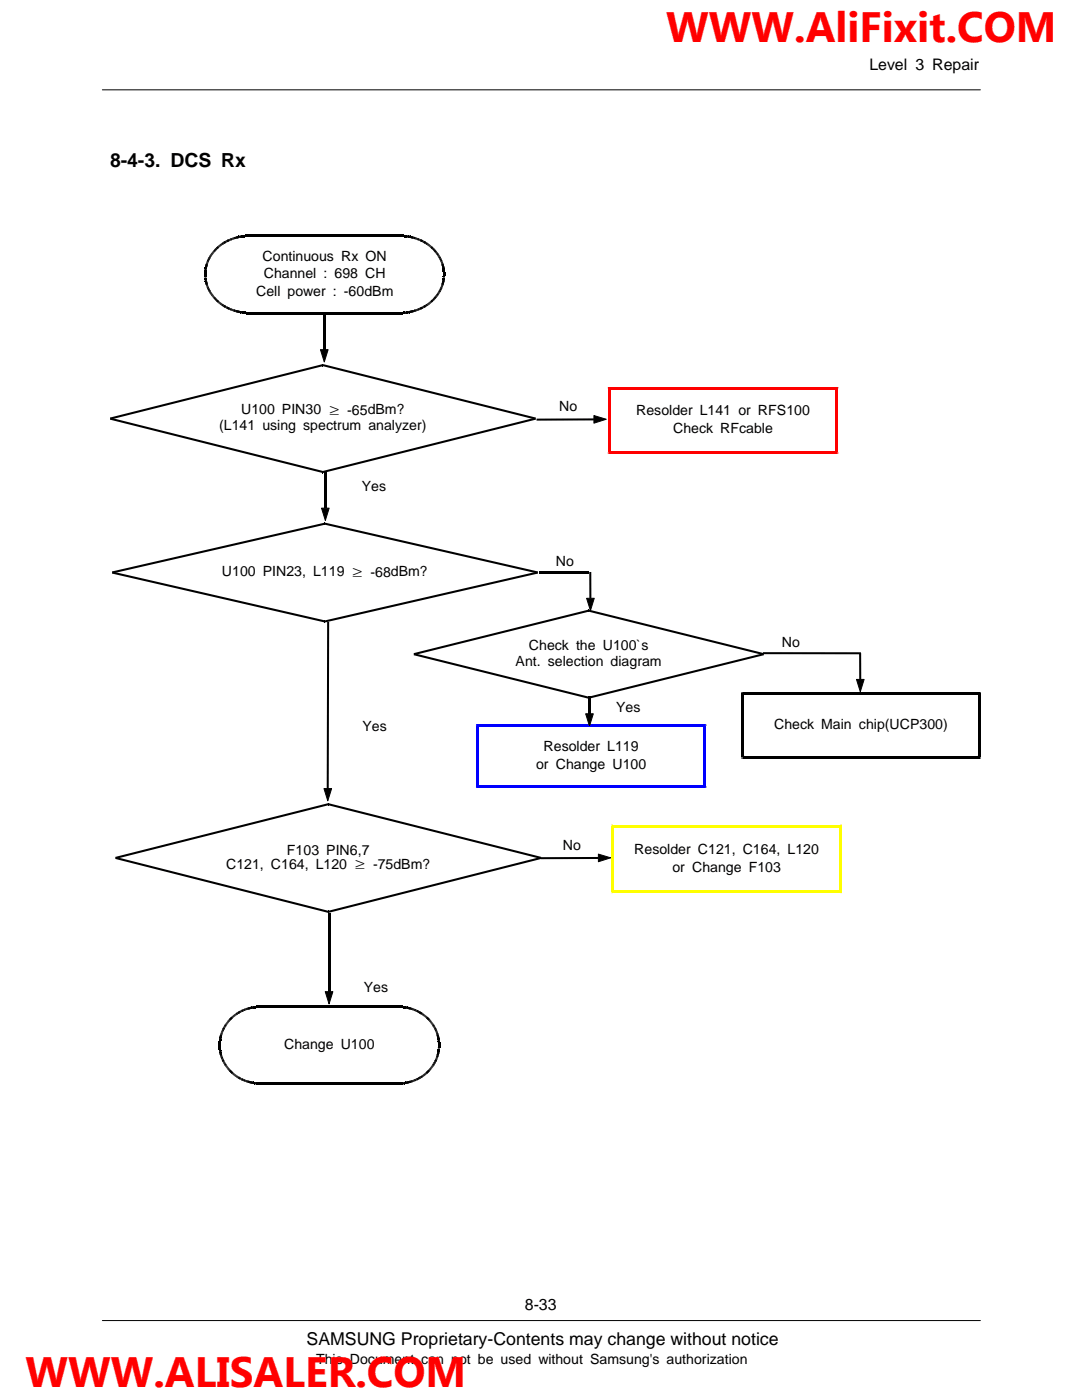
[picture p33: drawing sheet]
<svg xmlns="http://www.w3.org/2000/svg" width="216mm" height="279mm" viewBox="0 0 216 279" stroke-linecap="round" stroke-linejoin="round" font-family="sans-serif">
<defs><g id="words">
<g font-size="8.5" fill="#f00">
<text x="133" y="8.4">WWW.AliFixit.COM</text>
<text x="5.1" y="276.8">WWW.ALISALER.COM</text>
</g>
<text font-size="3.9" x="21.9" y="33.4">8-4-3. DCS Rx</text>
<text font-size="3.5" x="61.2" y="268.4">SAMSUNG Proprietary-Contents may change without notice</text>
<g font-size="3.2">
<text x="173.5" y="14">Level 3 Repair</text>
<text x="104.7" y="261.5">8-33</text>
</g>
<g font-size="2.8">
<text x="52.4" y="52">Continuous Rx ON</text>
<text x="51.1" y="59.1">Cell power : -60dBm</text>
<text x="52.6" y="55.5">Channel : 698 CH</text>
<text x="48.1" y="82.7">U100 PIN30 ≥ -65dBm?</text>
<text x="111.6" y="82">No</text>
<text x="126.9" y="82.9">Resolder L141 or RFS100</text>
<text x="43.7" y="85.9">(L141 using spectrum analyzer)</text>
<text x="134.3" y="86.4">Check RFcable</text>
<text x="72.2" y="97.9">Yes</text>
<text x="110.9" y="112.9">No</text>
<text x="44.3" y="115">U100 PIN23, L119 ≥ -68dBm?</text>
<text x="105.5" y="129.7">Check the U100`s</text>
<text x="156" y="129.1">No</text>
<text x="102.9" y="132.9">Ant. selection diagram</text>
<text x="122.9" y="142">Yes</text>
<text x="72.3" y="145.9">Yes</text>
<text x="108.5" y="149.9">Resolder L119</text>
<text x="154.5" y="145.5">Check Main chip(UCP300)</text>
<text x="107" y="153.4">or Change U100</text>
<text x="45.1" y="173.4">C121, C164, L120 ≥ -75dBm?</text>
<text x="57.3" y="170.6">F103 PIN6,7</text>
<text x="112.3" y="169.7">No</text>
<text x="126.6" y="170.4">Resolder C121, C164, L120</text>
<text x="134.2" y="173.9">or Change F103</text>
<text x="72.6" y="198.1">Yes</text>
<text x="56.7" y="209.4">Change U100</text>
<text x="63.1" y="272.1">This Document can not be used without Samsung's authorization</text>
</g>
</g></defs>
<path d="M20.4 263.5h175.2" fill="none" stroke="#000" stroke-width=".2"/>
<path d="M20.8 265.5h174.8v9h-174.8z" fill="#fff"/>
<path d="M20.4 17.9h175.2" fill="none" stroke="#000" stroke-width=".2"/>
<g fill="#f00">
<path d="M167 77.2h.3v.3h-.6v.3h.3z" fill-rule="evenodd"/>
<path d="M166.7 90v.3h.6v.3h-.3v-.6z" fill-rule="evenodd"/>
<path d="M121.3 90.3h.6v-.3h-.3v.6h-.3z" fill-rule="evenodd"/>
<path d="M121.3 77.2h.3v.6h.3v-.3h-.6z" fill-rule="evenodd"/>
</g>
<g fill="#f00">
<path d="M166.7 77.5h.6v12.8h-.6z"/>
<path d="M121.6 90h45.4v.6h-45.4z"/>
<path d="M121.3 77.5h.6v12.8h-.6z"/>
<path d="M121.6 77.2h45.4v.6h-45.4z"/>
</g>
<path d="M107.1 83.7h11.4" fill="none" stroke="#000" stroke-width=".44"/>
<g fill="#000">
<path d="M40.8 54.4l.4 .1zM40.8 55.1h.4zM40.8 54.1l.4 .1zM40.8 54.3l.4 .1zM40.8 55.2l.4-.1zM40.8 55.4l.4-.1zM40.8 54.3l.4 .2zM40.8 55.4h.4zM40.8 53.8l.4 .1zM40.8 54l.4 .1zM40.8 55.5l.4-.1zM40.8 55.6h.4z"/>
<path d="M40.8 54l.4 .2zM40.8 55.7h.4zM40.8 53.8h.4zM40.8 55.8l.4-.1zM40.8 55.8h.5zM40.9 53.6l.4 .1zM40.9 53.7l.4 .1zM40.9 55.8h.4zM40.9 55.9l.4-.1zM40.9 53.7l.3 .1zM40.9 55.9h.4zM40.9 53.5l.4 .1z"/>
<path d="M40.9 56l.4-.1zM40.9 53.5l.4 .2zM40.9 56h.4zM40.9 53.3l.4 .1zM40.9 53.4l.4 .1zM40.9 56.1h.4zM40.9 53.4l.4 .2zM40.9 56.2h.4zM40.9 53.3h.4zM40.9 56.3l.4-.1zM40.9 56.3h.4zM40.9 53.2l.4 .1z"/>
<path d="M40.9 56.3h.5zM41 53.1l.4 .1zM41 56.4l.4-.1zM41 53.1l.3 .2zM41 56.4h.4zM41 53l.4 .1zM41 56.5l.4-.1zM41 53l.4 .2zM41 56.5h.4zM41 52.9l.4 .1zM41 56.6l.4-.1zM41 52.9l.4 .2z"/>
<path d="M41 56.6h.4zM41 52.8l.4 .1zM41 56.7l.4-.1zM41 52.8l.4 .2zM41 56.7h.4zM41.1 52.6l.4 .1zM41 52.7l.4 .1zM41 56.8l.4-.1zM41 52.7l.4 .2zM41 56.8l.4-.1 .1 .1-.4 .1zM41.1 56.9l.4-.1zM41.1 52.6l.4 .1-.1 .1-.4-.1z"/>
<path d="M41.1 57l.4-.1zM41.1 52.5l.3 .3zM41.1 52.4l.4 .1zM41.1 52.5l.4 .1zM41.1 57l.4-.1v.1l-.4 .1zM41.1 57.1l.5-.1zM41.1 57.1l.4-.1zM41.1 52.5h.4v.1h-.4zM41.2 52.3l.4 .2zM41.2 57.2l.4-.2zM41.2 52.3l.3 .3zM41.2 57.2l.4-.2v.2l-.4 .1z"/>
<path d="M41.2 52.2l.4 .2zM41.2 57.3l.4-.2zM41.2 52.2l.4 .2v.1l-.4-.2zM41.2 57.3l.4-.1zM41.3 57.3h.4zM41.3 52.1l.3 .3zM41.3 52l.4 .2zM41.3 52.1l.4 .2zM41.3 57.3h.4v.1h-.4zM41.3 57.5l.4-.1zM41.3 57.4h.4zM41.3 52.1l.4 .1v.1l-.4-.1z"/>
<path d="M41.3 51.9l.4 .2zM41.3 57.6l.4-.2zM41.3 51.9l.4 .3zM41.3 57.6l.4-.1zM41.4 51.9l.3 .1zM41.4 57.7l.3-.2zM41.4 51.9l.3 .2zM41.4 57.7l.3-.2 .1 .1-.4 .2zM41.4 51.8l.4 .1zM41.4 57.8l.4-.2zM41.4 51.8l.4 .1-.1 .1-.3-.1zM41.4 57.8l.4-.1z"/>
<path d="M41.5 51.7l.3 .1zM41.5 57.8l.3-.1zM41.5 51.7l.3 .2zM41.5 57.8h.4zM41.5 51.6l.4 .2zM41.5 57.9l.4-.2zM41.5 51.6l.3 .2zM41.5 58l.4-.3v.1l-.3 .3zM41.6 51.5l.3 .2zM41.6 58l.3-.2zM41.6 51.5l.3 .2v.1l-.4-.2zM41.6 58h.4z"/>
<path d="M41.6 51.4l.4 .2zM41.6 58.1l.4-.1zM41.6 51.4l.3 .2zM41.7 51.3l.3 .2zM41.7 58.3l.3-.3 .1 .1-.4 .2zM41.7 58.2l.3-.2zM41.7 51.3l.3 .3zM41.7 58.3l.4-.2zM41.7 51.2l.4 .2-.1 .1-.3-.2zM41.7 51.2l.4 .2zM41.7 58.3l.4-.2v.2l-.3 .1zM41.8 51.1l.3 .2z"/>
<path d="M41.8 58.4l.3-.2 .1 .1-.4 .2zM41.8 58.4l.3-.1zM41.8 51.1l.3 .2v.1l-.4-.2zM41.8 58.5l.4-.2zM41.8 51l.4 .2-.1 .1-.3-.2zM41.8 51l.4 .2zM41.8 58.5l.4-.1zM41.9 50.9l.3 .2zM41.9 58.6l.3-.2 .1 .1-.3 .2zM41.9 58.6l.3-.2zM41.9 50.9l.3 .3zM41.9 58.7l.4-.2z"/>
<path d="M42 50.8l.3 .3h-.1l-.3-.2zM41.9 50.8l.4 .3zM41.9 58.7l.4-.2 .1 .1-.4 .2zM42 50.7l.4 .2zM42 58.8l.3-.2 .1 .1-.3 .2zM42 58.8l.4-.2zM42 50.7l.4 .2-.1 .2-.4-.3zM42.1 50.6l.3 .3zM42.4 58.6l.1 .1-.3 .3-.1-.1zM42.1 58.9l.3-.2zM42.1 50.6l.3 .3h-.1l-.3-.2zM42.1 58.9l.4-.2z"/>
<path d="M42.1 50.6l.1-.1 .3 .3-.1 .1zM42.1 50.6l.4 .2zM42.1 58.9l.4-.2 .1 .1-.4 .3zM42.2 50.5l.4 .2zM42.2 59.1l.3-.3 .1 .1-.3 .3zM42.2 59.1l.4-.3zM42.2 50.5l.4 .2-.1 .1-.4-.2zM42.3 50.4l.3 .2zM42.3 59.2l.3-.3zM42.3 50.4l.3 .2-.1 .1-.3-.3zM42.3 59.2l.3-.3 .1 .1-.3 .3zM42.4 50.2l.3 .3z"/>
<path d="M42.4 59.3l.3-.3zM42.4 50.2l.3 .3-.1 .1-.3-.2zM42.4 59.3l.3-.3 .1 .1-.4 .3zM42.4 50.2l.4 .2zM42.7 59.1l.1 .1-.3 .3v-.1zM42.4 59.4l.4-.3zM42.4 50.2l.4 .2-.1 .1-.3-.3zM42.5 59.4l.3-.2zM42.5 50.1l.3 .2-.1 .1zM42.5 50.1l.3 .2zM42.5 59.4l.3-.2 .1 .1-.3 .2zM42.6 50l.3 .2z"/>
<path d="M42.9 59.3l.1 .1-.3 .2-.1-.1zM42.6 59.5l.3-.2zM42.6 50l.3 .2-.1 .1-.3-.2zM42.7 49.9l.3 .3zM43 59.4l-.3 .2zM42.6 50l.1-.1 .3 .3h-.1zM43 59.4h.1l-.3 .3-.1-.1zM42.7 59.7l.4-.2zM42.7 49.9l.1-.1 .3 .3-.1 .1zM42.7 49.8l.4 .3zM42.7 59.7l.4-.2 .1 .1-.4 .2zM42.8 49.7l.4 .3z"/>
<path d="M43.1 59.5l.1 .1-.3 .3-.1-.1zM42.8 59.8l.4-.2zM42.8 49.7l.4 .3-.1 .1-.4-.3zM42.9 49.6l.3 .3zM43.2 59.6l-.3 .3zM42.8 49.7l.1-.1 .3 .3-.1 .1zM43.2 59.6l.1 .1-.3 .3-.1-.1zM43 49.5l.3 .3zM43.3 59.7v.1l-.2 .3-.1-.1zM43.3 59.7l-.3 .3zM42.9 49.6l.1-.1 .3 .3-.1 .1zM43.3 59.8l-.2 .3z"/>
<path d="M43 49.5l.1-.1 .2 .4zM43.1 49.4l.2 .4zM43.4 59.8l.1 .1-.3 .2-.1-.1zM43.2 49.4l.3 .3zM43.5 59.9l-.3 .2zM43.1 49.5l.1-.1 .3 .3h-.1zM43.5 59.9l-.2 .3-.1-.1zM43.3 49.3l.2 .3zM43.5 59.9l-.2 .3zM43.2 49.4l.1-.1 .2 .3v.1zM43.5 59.9l.1 .1-.3 .3v-.1zM43.3 49.2l.3 .3z"/>
<path d="M43.3 49.3v-.1l.3 .3-.1 .1zM43.5 49.1l.2 .3zM43.3 49.2l.1-.1 .3 .3-.1 .1zM43.5 49.1v-.1l.3 .4h-.1zM43.5 49l.3 .4zM43.6 49l.3 .3zM43.5 49h.1l.3 .3-.1 .1zM43.7 48.9l.3 .3zM43.6 49l.1-.1 .3 .3-.1 .1zM43.8 48.8l.2 .3zM43.7 48.9l.1-.1 .2 .3v.1zM43.8 48.8l.1-.1 .3 .4h-.2z"/>
<path d="M43.9 48.7l.3 .4zM44 48.7l.2 .3zM43.9 48.8l.1-.1 .3 .3h-.1zM44.1 48.6l.2 .3zM44 48.6h.1l.2 .3-.1 .1zM44.2 48.5l.2 .4zM44.1 48.6l.1-.1 .2 .4h-.1zM44.3 48.5l.2 .3zM44.2 48.5h.1l.2 .3-.1 .1zM44.4 48.4l.2 .3zM44.3 48.5l.1-.1 .2 .3-.1 .1zM44.5 48.3l.2 .4z"/>
<path d="M44.4 48.4l.1-.1 .2 .4h-.1zM44.6 48.3l.2 .3zM44.5 48.3h.1l.2 .3-.1 .1zM44.7 48.2l.2 .4zM44.6 48.3l.1-.1 .2 .4h-.1zM44.8 48.1l.2 .4zM44.7 48.2l.1-.1 .2 .4-.1 .1zM44.9 48.1l.2 .3zM44.8 48.1h.1l.2 .3-.1 .1zM45 48.1l.1-.1 .1 .4h-.1zM45 48l.3 .4zM45.1 48l.3 .3z"/>
<path d="M45 48h.1l.3 .3-.1 .1zM45.3 47.9l.1 .4zM45.2 48l.2 .3zM45.3 47.9l.2 .3zM45.4 47.8l.2 .4zM45.3 47.9l.3 .3zM45.5 47.8l.2 .4zM45.4 47.8l.3 .4zM45.6 47.8l.1 .3zM45.5 47.8l.3 .3zM45.6 47.7l.2 .4zM45.7 47.7l.1 .4z"/>
<path d="M45.8 47.7l.1 .3zM45.7 47.7l.2 .3zM45.9 47.6l.1 .4zM45.8 47.7l.1-.1 .1 .4h-.1zM45.9 47.6l.2 .4zM46 47.6l.1 .4zM46 47.6l.2 .3zM46.1 47.5l.1 .4zM46 47.6l.3 .3zM46.2 47.5l.1 .4zM46.3 47.5l.1 .4zM46.2 47.5h.1l.2 .3-.1 .1z"/>
<path d="M46.4 47.5l.1 .3zM46.5 47.4l.1 .4zM46.4 47.5l.3 .3zM46.5 47.4l.2 .4zM46.6 47.4l.1 .4zM46.7 47.3l.1 .4zM46.6 47.4l.1-.1 .1 .4-.1 .1zM46.8 47.3l.1 .4zM46.7 47.3l.2 .4zM46.9 47.3l.1 .4zM46.8 47.3l.2 .4zM46.9 47.3h.1l.1 .4h-.1z"/>
<path d="M46.9 47.3l.2 .4zM47 47.2l.2 .4zM46.9 47.3l.3 .3zM47.2 47.2l.1 .4zM47.1 47.2h.1l.1 .4h-.1zM47.3 47.2v.4zM47.3 47.2l.1 .4zM47.4 47.1l.1 .4zM47.3 47.2l.2 .3zM47.5 47.1l.1 .4zM47.4 47.1l.2 .4zM47.6 47.1l.1 .4z"/>
<path d="M47.5 47.1l.2 .4zM47.7 47.1l.1 .4zM47.8 47.1l.1 .4zM47.7 47.1h.1l.1 .4h-.1zM47.9 47.1l.1 .4zM47.8 47.1l.2 .4zM48 47v.4zM47.9 47.1l.1 .3zM48 47l.1 .4zM48.1 47l.1 .4zM48.2 47l.1 .4zM48.1 47l.2 .4z"/>
<path d="M48.3 47l.1 .4zM48.2 47l.2 .4zM48.4 47l.1 .4zM48.5 46.9l.1 .4zM48.4 47l.2 .3zM48.6 46.9l.1 .4zM48.5 46.9h.1l.1 .4h-.1zM48.7 46.9v.4zM48.7 46.9l.1 .4zM48.8 46.9l.1 .4zM48.9 46.9l.1 .4zM48.8 46.9l.2 .4z"/>
<path d="M49 46.9l.1 .4zM49.1 46.9l.1 .4zM49 46.9l.2 .4zM49.3 46.9l.1 .4zM49.4 46.8v.4zM49.3 46.9l.1 .3zM80.2 46.8l-.1 .4zM80.2 46.8v.5zM80.3 46.9l-.1 .4zM80.5 46.9l-.1 .4zM80.5 46.9v.4zM80.6 46.9v.4z"/>
<path d="M80.7 46.9v.4zM80.8 46.9v.4zM80.9 46.9l-.1 .4zM81 46.9l-.1 .4zM81.1 46.9l-.1 .4zM81 46.9h.1l-.1 .4h-.1zM81.1 46.9v.5zM81.2 47l-.1 .4zM81.2 47v.4zM81.4 47l-.1 .4zM81.3 47v.4zM81.4 47v.4z"/>
<path d="M81.5 47l-.1 .4zM81.6 47l-.1 .4zM81.5 47v.4zM81.7 47.1l-.1 .4zM81.6 47v.5zM81.8 47.1l-.1 .4zM81.7 47.1v.4zM81.8 47.1h.1l-.1 .4h-.1zM81.9 47.1l-.1 .4zM81.9 47.1v.4zM82.1 47.1l-.1 .4zM82 47.1v.4z"/>
<path d="M82.1 47.1v.4zM82.2 47.2l-.1 .4zM82.1 47.1v.5zM82.3 47.2l-.1 .4zM82.2 47.2v.4zM82.4 47.2l-.1 .4zM82.3 47.2v.4zM82.5 47.2l-.1 .4zM82.4 47.2h.1l-.1 .4h-.1zM82.5 47.2v.4zM82.6 47.3l-.1 .4zM82.7 47.3l-.1 .4z"/>
<path d="M82.6 47.3h.1l-.1 .4h-.1zM82.8 47.3l-.1 .4zM82.7 47.3v.4zM82.9 47.3l-.1 .4zM82.8 47.3v.4zM82.9 47.3l.1 .1-.1 .4-.1-.1zM83 47.4l-.1 .4zM83.1 47.4l-.1 .4zM83 47.4v.4zM83.1 47.4v.4zM83.2 47.5l-.1 .4zM83.1 47.4v.5z"/>
<path d="M83.3 47.5h.1l-.2 .4-.1-.1zM83.3 47.5l-.1 .4zM83.4 47.5l-.1 .4zM83.3 47.5v.4zM83.5 47.6l-.1 .3zM83.5 47.5l-.1 .4zM83.5 47.6v.4zM83.6 47.6l-.1 .4zM83.7 47.6l-.1 .4zM83.6 47.6v.4zM83.8 47.7l-.1 .3zM83.7 47.6l.1 .1-.1 .3h-.1z"/>
<path d="M83.8 47.7l-.1 .4zM83.9 47.7l-.1 .4zM83.9 47.7v.4zM84.1 47.8l-.2 .4zM84 47.8l-.1 .4zM84.2 47.8l-.2 .4zM84.1 47.8l-.1 .4zM84.2 47.9l-.1 .3zM84.2 47.8l-.1 .4zM84.3 47.9l-.1 .4zM84.2 47.9v.4zM84.4 48l-.2 .3z"/>
<path d="M84.4 48h.1l-.2 .4-.1-.1zM84.5 48l-.2 .4zM84.6 48.1l-.2 .3zM84.5 48l.1 .1-.1 .3h-.1zM84.8 48.1l-.3 .4zM84.6 48.1h.2l-.3 .4-.1-.1zM84.9 48.2l-.3 .4zM84.8 48.1l.1 .1-.3 .4-.1-.1zM85 48.3l-.2 .3zM84.9 48.2l.1 .1-.2 .3h-.2zM85.1 48.3l-.2 .4zM85 48.3h.1l-.2 .4-.1-.1z"/>
<path d="M85.2 48.4l-.3 .3zM85.1 48.3l.1 .1-.3 .3zM85.3 48.5l-.3 .3zM85.2 48.4l.1 .1-.3 .3-.1-.1zM85.4 48.5l-.2 .4zM85.3 48.5h.1l-.2 .4-.2-.1zM85.4 48.6l-.2 .3zM85.4 48.5l.1 .1-.3 .3zM85.6 48.6l-.3 .4zM85.4 48.6h.2l-.3 .4-.1-.1zM85.3 49l.3-.3 .1 .1-.3 .2zM85.6 48.7l-.2 .4z"/>
<path d="M85.7 48.8l-.2 .3zM85.6 48.7l.1 .1-.2 .3h-.1zM85.9 48.9l-.3 .3zM85.8 48.8l.1 .1-.3 .3-.1-.1zM85.9 49l-.2 .3zM85.6 49.2l.3-.3 .1 .1-.3 .3zM85.9 49h.1l-.2 .4-.1-.1zM86 49l-.2 .4zM86.1 49.1l-.2 .3zM86 49l.1 .1-.2 .3h-.1zM86 49.5l.2-.3zM85.9 49.4l.2-.3 .1 .1-.2 .3z"/>
<path d="M86 59.9l.3 .3zM86 49.6l.3-.3zM86 59.9h.1l.3 .2-.1 .1zM86 49.5l.2-.3 .1 .1-.3 .3zM86.1 59.9l.3 .2zM86.1 49.7l.3-.3zM86.1 59.9l.1-.1 .3 .2-.1 .1zM86 49.6l.3-.3 .1 .1-.3 .3zM86.2 59.8l.3 .3zM86.1 49.7l.3-.3 .1 .1-.3 .2zM86.5 49.4l-.3 .4zM86.2 59.8l.1-.1 .3 .3-.1 .1z"/>
<path d="M86.6 49.5l-.3 .3zM86.3 59.7l.1-.1 .3 .3-.1 .1zM86.3 59.7l.3 .3zM86.5 49.4l.1 .1-.3 .3h-.1zM86.4 59.6l.3 .3zM86.4 49.9l.3-.3zM86.4 59.6l.1-.1 .2 .3v.1zM86.3 49.8l.3-.3 .1 .1-.3 .3zM86.4 50l.4-.3zM86.5 59.5l.3 .2v.1l-.4-.2zM86.4 59.6l.4 .2zM86.4 49.9l.3-.3v.1l-.2 .3z"/>
<path d="M86.5 59.5l.3 .2zM86.4 50l.4-.3v.1l-.3 .3zM86.5 50.1l.3-.3zM86.5 59.4h.1l.3 .2-.1 .1zM86.6 59.4l.3 .2zM86.6 50.2l.3-.3zM86.6 59.4l.1-.1 .3 .2-.1 .1zM86.5 50.1l.3-.3 .1 .1-.3 .3zM86.7 50.2l.3-.2zM86.7 59.2l.4 .2-.1 .1-.3-.2zM86.7 59.3l.3 .2zM86.6 50.2l.3-.3 .1 .1-.3 .2z"/>
<path d="M86.7 59.2l.4 .2zM86.7 50.3l.4-.2zM86.8 59.1l.3 .3-.4-.2zM86.7 50.2l.3-.2 .1 .1-.4 .2zM86.8 59.1l.3 .3zM86.7 50.3l.4-.2v.1l-.3 .2zM86.8 50.4l.3-.2zM86.8 59.1l.1-.1 .3 .3-.1 .1zM86.9 50.5l.3-.2zM86.9 58.9l.4 .2-.1 .1-.3-.2zM86.9 59l.3 .2zM86.8 50.4l.3-.3 .1 .1-.3 .3z"/>
<path d="M86.9 58.9l.4 .2zM86.9 50.5l.3-.2 .1 .1-.4 .2zM86.9 50.6l.4-.2zM87 58.9l.1-.1 .2 .3-.1 .1zM87 50.7l.4-.2zM87.1 58.7l.3 .2v.2l-.4-.3zM87 58.8l.4 .3zM87 50.6l.2-.3 .1 .1-.2 .3zM87.1 58.7l.3 .2zM87 50.7l.4-.2v.1l-.3 .2zM87.1 50.8l.3-.2zM87.2 58.7l.3 .2-.1 .1-.3-.3z"/>
<path d="M87.2 58.7l.3 .2zM87.2 50.9l.3-.3zM87.2 58.6l.3 .2v.1l-.3-.2zM87.1 50.8l.3-.3 .1 .1-.3 .3zM87.2 50.9l.4-.2zM87.3 58.5l.3 .2v.1l-.4-.2zM87.2 58.6l.4 .2zM87.2 50.9l.3-.3v.1l-.3 .2zM87.3 58.5l.3 .2zM87.2 50.9l.4-.2v.1l-.3 .3zM87.3 51.1l.3-.3zM87.4 58.4l.3 .2-.1 .1-.3-.2z"/>
<path d="M87.3 51.1l.4-.2zM87.4 58.3l.3 .3zM87.3 58.4l.4 .2zM87.3 51.1l.3-.3 .1 .1-.3 .2zM87.4 58.3l.3 .2zM87.3 51.1l.4-.1zM87.4 51.2l.3-.2zM87.5 58.2l.3 .2-.1 .1-.3-.2zM87.4 51.3l.4-.2zM87.5 58.1l.4 .2-.1 .1-.4-.2zM87.4 58.2l.4 .2zM87.4 51.2l.3-.2 .1 .1-.3 .2z"/>
<path d="M87.5 58.1l.4 .2zM87.5 51.4l.4-.2zM87.5 58l.4 .3zM87.4 51.3l.4-.2 .1 .1-.4 .2zM87.5 58l.4 .2zM87.5 51.5l.4-.2zM87.6 58l.3 .2zM87.5 51.4l.4-.1zM87.5 51.5l.4-.1zM87.6 51.6l.3-.2zM87.7 57.8l.3 .3-.1 .1-.3-.3zM87.7 51.6l.3-.1z"/>
<path d="M87.7 57.8l.4 .1-.1 .1-.3-.1zM87.7 57.8l.3 .3zM87.6 51.6l.3-.2h.1l-.3 .3zM87.7 57.8l.4 .1zM87.7 51.7l.4-.1zM87.7 57.7l.4 .2zM87.7 51.6l.3-.1 .1 .1-.4 .1zM87.7 57.7l.4 .1zM87.7 51.8l.4-.1zM87.8 57.6l.3 .2zM87.8 51.9l.3-.1zM87.8 57.5l.4 .2-.1 .1-.3-.2z"/>
<path d="M87.7 51.8h.4zM87.8 57.5l.4 .2zM87.8 52l.4-.1zM87.9 57.4l.3 .3zM87.8 51.9l.3-.1 .1 .1-.4 .1zM87.9 57.4l.3 .2zM87.9 52.1l.3-.2zM87.9 57.3l.3 .3zM87.9 57.3l.4 .2zM87.9 52.2l.4-.2zM87.9 57.2l.4 .2v.1l-.4-.2zM87.9 52.1l.4-.1z"/>
<path d="M87.9 57.2l.4 .2zM87.9 52.3l.4-.2zM88 57.1l.3 .3zM87.9 52.2l.4-.2v.1l-.4 .2zM88 52.3h.4zM88 57.1h.4v.2l-.4-.1zM88 57.1l.4 .2zM88 57l.4 .2zM88 52.3h.4v.1l-.4 .1zM87.9 52.3l.4-.1zM88 52.5l.4-.1zM88.1 56.9l.3 .3z"/>
<path d="M88 52.5h.4zM88.1 56.9l.4 .1-.1 .1-.4-.1zM88.1 56.9l.3 .2zM88.1 56.8l.4 .2zM88 52.5h.4l.1 .1h-.4zM88.1 52.6h.4zM88.1 56.7l.3 .3zM88.1 52.7l.4-.1zM88.1 56.7l.4 .1v.1l-.4-.1zM88.1 56.7l.4 .2zM88.1 56.7l.4 .1zM88.1 52.8l.4-.1z"/>
<path d="M88.1 56.6l.4 .2zM88.1 52.7l.4-.1v.1l-.4 .1zM88.1 56.6l.4 .1zM88.1 52.9l.4-.1zM88.2 56.5l.3 .2zM88.1 52.8h.4zM88.2 56.5l.4 .1zM88.2 53l.4-.1zM88.2 56.4l.4 .2zM88.1 52.9h.5zM88.2 56.4l.4 .1zM88.2 53.1l.4-.1z"/>
<path d="M88.2 56.3l.4 .2zM88.2 53h.4zM88.2 56.3l.4 .1zM88.2 53.2l.4-.1zM88.2 53.1h.4zM88.2 56.3h.4zM88.2 53.3l.4-.1zM88.2 56.2l.4 .1zM88.2 53.2h.4zM88.2 53.3h.4zM88.3 56.1l.3 .2zM88.3 56.1l.4 .1z"/>
<path d="M88.3 53.4l.4-.1zM88.3 56l.4 .2zM88.2 53.3h.5zM88.3 56l.4 .1zM88.3 53.5l.4-.1zM88.3 55.9l.4 .2zM88.3 53.4h.4zM88.3 55.9l.4 .1zM88.3 53.6l.4-.1zM88.3 55.8l.4 .2zM88.3 53.5h.4zM88.3 55.8l.4 .1z"/>
<path d="M88.3 55.8h.4zM88.3 53.7h.4zM88.3 53.6h.4zM88.3 55.7l.4 .1zM88.3 55.7l.5 .1zM88.3 55.6l.5 .1zM88.3 53.9l.5-.1zM88.3 53.8h.5zM88.4 55.5l.4 .2zM88.4 55.5l.4 .1zM88.4 55.4l.4 .1zM88.4 54.1l.4-.1z"/>
<path d="M88.4 54l.4-.1zM88.4 55.3l.4 .2zM88.3 53.9h.5zM88.4 55.3l.4 .1zM88.4 55.1l.4 .1zM88.4 54.3h.4zM88.4 54.1h.4zM88.4 55.1h.4zM88.4 54.4h.4zM43.6 60l-.3 .3zM43.6 60l.1 .1-.3 .3-.1-.1zM43.7 60.1l.1 .1-.3 .3v-.1z"/>
<path d="M43.7 60.1l-.2 .3zM43.8 60.2l-.3 .3zM43.8 60.2h.1l-.3 .4-.1-.1zM43.9 60.2l-.3 .4zM43.9 60.3h.1l-.3 .3-.1-.1zM44 60.3v.1l-.2 .3-.1-.1zM44 60.3l-.3 .3zM44 60.4l-.2 .3zM44 60.4h.2l-.3 .4-.1-.1zM44.2 60.4l-.3 .4zM44.2 60.5l.1 .1-.3 .2-.1-.1zM44.2 60.5l.1 .1-.2 .3h-.1z"/>
<path d="M44.2 60.5l-.2 .4zM44.3 60.6l-.2 .3zM44.3 60.6l.1 .1-.2 .3-.1-.1zM44.4 60.6l-.2 .4zM44.4 60.6l.1 .1-.2 .4-.1-.1zM44.5 60.7l-.2 .4zM44.5 60.7l.1 .1-.2 .3h-.1zM44.6 60.8l-.2 .3zM44.6 60.8l.1 .1-.2 .3-.1-.1zM44.7 60.8l-.2 .4zM44.7 60.8l.1 .1-.2 .4-.1-.1zM44.8 60.9l-.2 .4z"/>
<path d="M44.8 60.9l.1 .1-.2 .3h-.1zM44.9 61l-.2 .3zM44.9 61h.1l-.2 .4-.1-.1zM45 61l-.2 .4zM45 61l.1 .1-.2 .3h-.1zM45.1 61.1h.1l-.1 .4-.1-.1zM45.1 61.1l-.2 .3zM45.2 61.1l-.2 .4zM45.3 61.1l.1 .1-.3 .4-.1-.1zM45.3 61.2v.4zM45.3 61.2l-.2 .4zM45.4 61.2l-.1 .4z"/>
<path d="M45.5 61.3l-.2 .3zM45.5 61.3l-.1 .4zM45.6 61.3l-.2 .4zM45.6 61.3l-.1 .4zM45.7 61.4l-.2 .3zM45.7 61.4l-.1 .4zM45.8 61.4l-.2 .4zM45.8 61.4l-.1 .4zM45.8 61.4v.4zM45.9 61.4l-.1 .4zM45.9 61.5h.1l-.1 .4-.1-.1zM46 61.5l-.1 .4z"/>
<path d="M46 61.5v.4zM46.1 61.6l-.1 .3zM46.1 61.6l-.1 .4zM46.2 61.6v.4zM46.2 61.6l-.1 .4zM46.3 61.6l-.1 .4zM46.3 61.6l.1 .1v.4l-.2-.1zM46.4 61.7v.4zM46.5 61.7l-.1 .4zM46.5 61.7v.4zM46.6 61.7l-.1 .4zM46.7 61.7l-.1 .4z"/>
<path d="M46.7 61.8h.1l-.1 .4h-.1zM46.7 61.8l-.1 .4zM46.8 61.8l-.1 .4zM46.8 61.8v.4zM46.9 61.8l-.1 .4zM46.9 61.8v.4zM47 61.8l-.1 .4zM47 61.8l.1 .1-.2 .4-.1-.1zM47.1 61.9v.4zM47.1 61.9l-.1 .4zM47.2 61.9l-.1 .4zM47.2 61.9h.1l-.1 .4h-.1z"/>
<path d="M47.3 61.9l-.1 .4zM47.3 61.9v.4zM47.3 61.9v.5zM47.4 62l-.1 .4zM47.4 62v.4zM47.5 62l-.1 .4zM47.5 62v.4zM47.6 62l-.1 .4zM47.6 62v.4zM47.7 62l-.1 .4zM47.7 62v.4zM47.8 62l-.1 .4z"/>
<path d="M47.8 62l.1 .1-.1 .4-.1-.1zM47.9 62.1l-.1 .4zM47.9 62.1v.4zM48 62.1v.4zM48.1 62.1l-.1 .4zM48.1 62.1v.4zM48.2 62.1l-.1 .4zM48.2 62.1v.4zM48.3 62.1l-.1 .4zM48.3 62.1v.4zM48.4 62.1v.5zM48.5 62.2l-.1 .4z"/>
<path d="M48.5 62.2v.4zM48.6 62.2v.4zM48.7 62.2v.4zM48.8 62.2l-.1 .4zM48.9 62.2l-.1 .4zM48.9 62.2v.5zM49 62.3l-.1 .4zM49.1 62.3v.4zM49.2 62.3h.1l-.1 .4h-.1zM49.2 62.3v.4zM49.3 62.3v.4zM49.4 62.3v.4z"/>
<path d="M22 83.3l42.4-10.6 .1 .4-42.4 10.6zM80.1 62.3l.2 .4zM80.1 62.3l.1 .4zM80.2 62.3l.1 .4zM80.3 62.3h.1l.1 .4h-.1zM80.3 62.3l.1 .4zM80.4 62.3l.1 .4zM80.6 62.3l.2 .3zM80.6 62.3l.1 .4zM80.7 62.2l.1 .4zM80.8 62.2l.1 .4zM80.8 62.2v.4z"/>
<path d="M80.8 62.2l.2 .4zM80.9 62.2l.1 .4zM81 62.2l.2 .4zM81 62.2l.1 .4zM81.1 62.2l.1 .4zM81.1 62.2l.2 .3zM81.2 62.1l.1 .4zM81.3 62.1l.1 .4zM81.4 62.1v.4zM81.4 62.1l.1 .4zM81.4 62.1l.2 .4zM81.5 62.1l.1 .4z"/>
<path d="M81.6 62.1l.2 .4zM81.6 62.1l.1 .4zM81.7 62.1l.1 .4zM81.7 62.1l.1-.1 .1 .4-.1 .1zM81.8 62l.1 .4zM81.8 62l.2 .4zM81.9 62l.1 .4zM81.9 62l.2 .4zM82 62l.1 .4zM82.1 62v.4zM82.1 62l.1 .4zM82.1 62l.2 .3z"/>
<path d="M82.2 61.9l.1 .4zM82.2 61.9l.2 .4zM82.3 61.9l.1 .4zM82.3 61.9h.1l.1 .4h-.1zM82.4 61.9l.1 .4zM82.4 61.9l.2 .4zM82.5 61.9l.1-.1 .1 .4-.1 .1zM82.5 61.9l.1 .4zM82.6 61.8l.1 .4zM82.6 61.8l.2 .4zM82.7 61.8l.1 .4zM82.7 61.8l.2 .4z"/>
<path d="M82.8 61.8l.1 .4zM82.8 61.8h.1l.1 .4h-.1zM82.8 61.8l.3 .3zM82.8 61.8l.2 .4zM82.9 61.7l.2 .4zM83 61.7l.1 .4zM83 61.7l.3 .3zM83.1 61.7l.1 .4zM83.1 61.7l.1-.1 .1 .4-.1 .1zM83.2 61.7l.3 .3zM83.2 61.7l.1 .3zM83.3 61.6l.1 .4z"/>
<path d="M83.3 61.6l.2 .4zM83.4 61.6l.2 .3zM83.4 61.6l.1 .4zM83.5 61.6l.1 .3zM83.5 61.6l.2 .3zM83.5 61.5l.2 .4zM83.6 61.5h.1l.1 .3-.1 .1zM83.7 61.5l.1 .3zM83.7 61.4l.2 .4zM83.7 61.4l.3 .4zM83.8 61.4l.2 .4zM83.8 61.4l.3 .3z"/>
<path d="M83.9 61.4l.2 .3zM83.9 61.4l.3 .3zM84 61.3l.2 .4zM84 61.3l.2 .3zM84.1 61.3l.1 .3zM84.1 61.3l.2 .3zM84.2 61.2l.1 .4zM84.2 61.2l.2 .4zM84.2 61.2l.1-.1 .2 .4-.1 .1zM84.3 61.1l.2 .4zM84.4 61.1h.1l.1 .3-.1 .1zM84.4 61.1l.1-.1 .3 .4h-.2z"/>
<path d="M84.4 61.1l.2 .3zM84.5 61l.3 .4zM84.5 61h.1l.3 .3-.1 .1zM84.6 61l.3 .3zM84.6 61l.2-.1 .2 .4h-.1zM84.8 60.9l.2 .4zM84.8 60.9l.1-.1 .2 .4-.1 .1zM84.9 60.8l.2 .4zM84.9 60.9v-.1l.3 .3-.1 .1zM84.9 60.8l.3 .3zM84.9 60.8l.1-.1 .3 .4h-.1zM85 60.7l.3 .4z"/>
<path d="M85 60.7l.2-.1 .2 .4-.1 .1zM85.2 60.6l.2 .4zM85.2 60.7v-.1l.3 .3-.1 .1zM85.2 60.6l.2 .3zM85.2 60.6l.1-.1 .3 .4h-.2zM85.3 60.6l.1-.1 .3 .2-.1 .1zM85.3 60.5l.3 .4zM85.4 60.4l.2 .4zM85.4 60.4h.1l.2 .3-.1 .1zM85.5 60.4l.2 .3zM85.5 60.4l.1-.1 .3 .3-.1 .1zM85.6 60.3h.1l.3 .2-.1 .1z"/>
<path d="M85.6 60.3l.3 .3zM85.7 60.2l.2 .4zM85.7 60.2h.1l.2 .3-.1 .1zM85.8 60.2l.2 .3zM85.8 60.2l.1-.1 .2 .3-.1 .1zM85.9 60.1l.1-.1 .2 .3-.1 .1zM85.9 60.1l.2 .3zM86 60l.2 .3zM86 60v-.1l.3 .3-.1 .1zM22 83.3v.5zM22.1 83.4l42.4 10.6-.1 .4-42.4-10.6zM64.4 94l42.4-10.6 .1 .4-42.4 10.6z"/>
<path d="M106.8 83.4l.1 .4zM64.5 72.7l42.4 10.6-.1 .4-42.4-10.6zM118.5 82.9l2.5 .8-2.5 .8zM22.4 114v.5zM22.5 114.1l42.4 9.7-.1 .4-42.4-9.7zM22.4 114l42.4-9.7 .1 .4-42.4 9.7zM107.2 114.1l.1 .4zM64.9 104.3l42.4 9.7-.1 .4-42.4-9.7zM64.8 123.8l42.4-9.7 .1 .4-42.4 9.7z"/>
</g>
<path d="M118.5 82.9l2.5 .8-2.5 .8z" fill="none" stroke="#000" stroke-width=".2"/>
<g fill="#000">
<path d="M40.8 54.5h.4zM40.8 54.6h.4zM40.8 54.7h.4zM40.8 54.8h.4zM40.8 54.9h.4zM40.8 55h.4zM40.8 54.4h.4v.7h-.4zM40.8 54.3h.4zM40.8 55.3h.4zM40.8 54.1h.4v.2h-.4zM40.8 55.2h.4v.2h-.4zM40.8 54h.4z"/>
<path d="M40.8 55.5h.4zM40.8 53.9h.4v.2h-.4zM40.8 55.5h.4v.1h-.4zM40.9 53.6l.4 .1zM40.9 55.8l.4 .1zM40.9 53.4l.4 .1zM40.9 56l.4 .1zM47.6 47.1l.1 .4zM48.1 47l.1 .4zM48.3 47l.1 .4zM48.6 46.9l.1 .4zM48.8 46.9l.1 .4z"/>
<path d="M49 46.9v.4zM49.1 46.9h.2v.4h-.2zM49.2 46.9v.4zM49.4 46.8l.1 .4zM49.5 46.8v.4zM80.1 46.8v.4zM80.3 46.9h.2v.4h-.2zM80.3 46.9v.4zM80.5 46.9l.1 .4zM80.7 46.9l.1 .4zM80.9 46.9l.1 .4zM81.2 47v.4z"/>
<path d="M81.4 47l.1 .4zM81.9 47.1v.4zM88.3 55.8l.4 .1zM88.3 53.6l.4 .1zM88.3 55.6l.5 .1zM88.3 53.8l.5 .1zM88.4 55.5h.4zM88.4 54l.4 .1zM88.4 55.3h.4zM88.4 54.3h.4zM88.4 55.2h.4v.2h-.4zM88.4 54.1h.4v.2h-.4z"/>
<path d="M88.4 55h.4zM88.4 54.9h.4zM88.4 54.8h.4zM88.4 54.7h.4zM88.4 54.6h.4zM88.4 54.5h.4zM88.4 54.4h.4v.7h-.4zM47.9 62.1l.1 .4zM48.3 62.1v.4zM48.5 62.2h.1v.4h-.1zM48.8 62.2l.1 .4zM49 62.3h.1v.4h-.1z"/>
<path d="M49 62.3v.4zM49.2 62.3l.1 .4zM49.5 62.3v.4zM64.4 72.7l.1 .4zM80.1 62.3v.4zM80.3 62.3v.4zM80.5 62.3h.1v.4h-.1zM80.5 62.3v.4zM80.7 62.2l.1 .4zM81 62.2h.1v.4h-.1zM81.2 62.1l.1 .4zM81.6 62.1l.1 .4z"/>
<path d="M64.4 94l.1 .4zM64.8 104.3l.1 .4zM64.8 123.8l.1 .4z"/>
</g>
<path d="M49.5 47h30.7M49.4 62.5h30.8" fill="none" stroke="#000" stroke-width=".4"/>
<g fill="#00f">
<path d="M140.7 144.6h.3v.3h-.6v.3h.3z" fill-rule="evenodd"/>
<path d="M140.4 156.6v.3h.6v.3h-.3v-.6z" fill-rule="evenodd"/>
<path d="M95.3 156.6v.6h-.3v-.3h.6v-.3z" fill-rule="evenodd"/>
<path d="M95 144.6h.3v.6h.3v-.3h-.6z" fill-rule="evenodd"/>
</g>
<g fill="#00f">
<path d="M140.4 144.9h.6v12h-.6z"/>
<path d="M95.3 156.6h45.4v.6h-45.4z"/>
<path d="M95 144.9h.6v12h-.6z"/>
<path d="M95.3 144.6h45.4v.6h-45.4z"/>
</g>
<path d="M65.5 160.3l.1 .4zM65.5 181.8l.1 .4z" fill="#000"/>
<path d="M116.9 142.5h1.5l-.8 2.4zM23.1 171v.4zM23.1 171l42.5 10.8-.1 .4-42.4-10.8zM23.1 171l42.4-10.7 .1 .4-42.5 10.7zM107.9 171l.1 .4zM65.6 160.3l42.4 10.7-.1 .4-42.4-10.7zM65.5 181.8l42.4-10.8 .1 .4-42.4 10.8z" fill="#000"/>
<path d="M117.6 139v3.5" fill="none" stroke="#000" stroke-width=".4"/>
<path d="M116.9 142.5h1.5l-.8 2.4z" fill="none" stroke="#000" stroke-width=".2"/>
<g fill="#ff0">
<path d="M167.7 164.6h.3v.3h-.6v.3h.3z" fill-rule="evenodd"/>
<path d="M167.4 177.7h.3v.5h.3v-.3h-.6z" fill-rule="evenodd"/>
<path d="M122.3 177.7h.3v.2h-.6v.3h.3z" fill-rule="evenodd"/>
<path d="M122 164.6h.3v.6h.3v-.3h-.6z" fill-rule="evenodd"/>
</g>
<g fill="#ff0">
<path d="M167.4 164.9h.6v13h-.6z"/>
<path d="M122.3 177.7h45.4v.5h-45.4z"/>
<path d="M122 164.9h.6v13h-.6z"/>
<path d="M122.3 164.6h45.4v.6h-45.4z"/>
</g>
<path d="M107.9 171.2h11.5" fill="none" stroke="#000" stroke-width=".44"/>
<g fill="#000">
<path d="M63.9 69.8h1.6l-.8 2.4zM64.2 101.4h1.5l-.8 2.5zM65.3 124.1h.4l-.1 33.3h-.4zM82.6 130.3v.5zM82.7 130.4l34.8 8.6-.1 .4-34.8-8.6zM117.4 139l34.9-8.6 .1 .4-34.9 8.6zM82.6 130.3l34.8-8.6 .1 .4-34.8 8.6zM117.1 119.4h1.5l-.8 2.5zM152.3 130.4l.1 .4zM117.5 121.7l34.9 8.6-.1 .4-34.9-8.6zM170.9 135.6h1.5l-.7 2.4zM64.6 157.4h1.6l-.8 2.4z"/>
<path d="M119.4 170.5l2.5 .7-2.5 .8zM43.6 208.2l.4 .1zM43.6 208.9h.4zM43.6 209h.5zM43.7 207.9h.4zM43.7 208.1l.4 .1zM43.7 209h.4zM43.7 209.3l.4-.1zM43.7 208.1l.3 .2zM43.7 209.3h.4zM43.7 207.7l.4 .1zM43.7 207.8l.4 .1z"/>
<path d="M43.7 209.4l.4-.1zM43.7 209.4h.4zM43.7 209.5h.4zM43.7 207.5l.4 .1zM43.7 207.6l.4 .1zM43.7 209.6h.4zM43.7 207.6l.4 .2zM43.7 209.7h.4zM43.7 207.3l.4 .1zM43.7 207.4l.4 .1zM43.7 209.8l.4-.1zM43.7 207.4l.4 .2z"/>
<path d="M43.7 209.8h.5zM43.8 207.3h.4zM43.8 209.9l.4-.1zM43.8 207.3l.3 .1zM43.8 209.9h.4zM43.8 207.2l.4 .1zM43.8 210l.4-.1zM43.8 210h.4zM43.8 207l.4 .1zM43.8 207.1l.4 .1zM43.8 210.1h.4zM43.8 207.1l.4 .2z"/>
<path d="M43.8 210.2h.4zM43.8 206.9l.4 .1zM43.8 206.9l.4 .2zM43.8 206.8l.4 .1zM43.8 210.3l.4-.1zM43.8 206.8l.4 .2zM43.8 210.3h.5zM43.9 206.8h.4zM43.9 210.4l.4-.1zM43.9 206.8l.3 .1zM43.9 210.4h.4zM43.9 206.7l.4 .1z"/>
<path d="M43.9 210.5l.4-.1zM43.9 210.5h.4zM43.9 206.4l.4 .2zM43.9 206.6l.4 .1zM43.9 210.6l.4-.1zM43.9 206.6l.4 .2zM43.9 210.6l.4-.1v.1l-.4 .1zM43.9 210.7h.4zM43.9 210.7l.4-.1zM43.9 206.5l.4 .1v.1l-.4-.1zM44 210.8l.4-.1zM44 206.4l.3 .2z"/>
<path d="M44 206.2l.4 .2zM44 206.4l.4 .1zM44 210.8l.4-.1v.1l-.4 .1zM44 210.9l.4-.1zM44 206.3l.4 .1v.1l-.4-.1zM44 211l.4-.1zM44.1 206.1l.4 .1zM44 206.2l.4 .1zM44 211l.4-.1 .1 .1-.5 .1zM44.1 211.1l.4-.1zM44 211.1l.4-.1zM44 206.1l.4 .1v.1l-.4-.1z"/>
<path d="M44.1 206l.4 .1zM44.1 211.2l.4-.2zM44.1 206l.3 .2zM44.1 211.2l.4-.1zM44.1 211.2h.4zM44.2 205.9l.3 .1v.1l-.4-.1zM44.2 205.8l.4 .1zM44.2 205.9l.3 .1zM44.1 211.2h.4l.1 .1h-.4zM44.2 211.4l.4-.1zM44.2 211.3h.4zM44.2 205.8l.3 .2z"/>
<path d="M44.2 205.7l.4 .2zM44.2 211.5l.4-.2zM44.2 205.7l.3 .3zM44.2 211.5l.4-.2v.1l-.3 .2zM44.3 205.6l.3 .2zM44.3 211.6l.3-.2zM44.3 205.6l.3 .1v.1l-.4-.1zM44.3 211.6l.4-.1zM44.3 205.5l.4 .2zM44.3 211.7l.4-.2zM44.3 205.5l.3 .3zM44.3 211.7l.4-.1z"/>
<path d="M44.3 205.4l.4 .2zM44.3 211.8l.4-.2zM44.3 205.4l.4 .3zM44.3 211.8l.4-.1zM44.4 205.3l.3 .2zM44.4 211.8l.3-.1zM44.4 205.3l.3 .2v.1l-.4-.2zM44.4 211.8h.4zM44.4 205.2l.4 .2zM44.4 211.9l.4-.1zM44.4 205.2l.3 .3zM44.4 211.9l.4-.1v.1l-.3 .1z"/>
<path d="M44.5 205.1l.3 .2zM44.5 212l.3-.1zM44.5 205.1l.3 .3zM44.5 212l.4-.1zM44.5 212.2l.4-.3v.1l-.3 .2zM44.5 205l.4 .3zM44.5 212.1l.4-.2zM44.6 212.2l.3-.2zM44.6 204.9l.3 .2zM44.6 204.9l.3 .2v.2l-.4-.3zM44.6 212.2l.4-.1zM44.6 204.8l.4 .2z"/>
<path d="M44.6 212.3l.4-.2v.1l-.3 .2zM44.6 212.3l.4-.2zM44.7 212.4l.3-.2zM44.7 204.7l.3 .3v.1l-.4-.3zM44.7 204.7l.3 .3zM44.7 212.4l.4-.1zM44.7 204.7l.4 .2zM44.7 212.5l.4-.2v.1l-.3 .2zM44.8 204.6l.3 .2zM44.8 212.6l.3-.2zM44.8 204.6l.3 .2v.1l-.4-.2zM44.8 212.6l.3-.2 .1 .1-.3 .2z"/>
<path d="M44.9 204.4l.3 .3zM44.9 212.7l.3-.2 .1 .1-.4 .2zM44.9 212.7l.3-.2zM44.9 204.5l.3 .2-.1 .1-.3-.2zM44.9 212.8l.4-.2zM44.9 204.4l.4 .2-.1 .1-.3-.3zM44.9 204.4l.4 .2zM44.9 212.8l.4-.2v.1l-.3 .2zM45 204.3l.3 .2zM45 212.9l.3-.2h.1l-.3 .3zM45 212.9l.3-.2zM45 204.3l.3 .2v.1l-.4-.2z"/>
<path d="M45.1 204.2l.3 .2zM45.1 213l.3-.3zM45.1 204.2l.3 .2-.1 .1-.3-.2zM45.1 213l.3-.3 .1 .1-.4 .3zM45.1 204.1l.4 .2zM45.1 213.1l.4-.3zM45.1 204.1l.4 .2-.1 .1-.3-.2zM45.1 213.1l.4-.2-.3 .3zM45.2 204l.3 .2zM45.2 213.2l.3-.3zM45.2 204l.3 .2v.1l-.4-.2zM45.2 213.2l.3-.3 .1 .1-.3 .3z"/>
<path d="M45.3 203.9l.3 .2zM45.3 213.3l.3-.3zM45.3 203.9l.3 .2-.1 .1-.3-.2zM45.3 213.3l.3-.3 .1 .1-.3 .3zM45.4 203.8l.3 .2zM45.7 213.1v.1l-.2 .3-.1-.1zM45.4 213.4l.3-.3zM45.4 203.8l.3 .2-.1 .1-.3-.2zM45.4 213.4l.4-.2zM45.4 203.8l.1-.1 .2 .3zM45.4 203.7l.4 .2zM45.4 213.4l.4-.2v.1l-.3 .2z"/>
<path d="M45.5 203.6l.3 .2zM45.8 213.3l.1 .1-.3 .3-.1-.1zM45.5 213.5l.3-.2zM45.5 203.6l.3 .2v.1l-.4-.2zM45.6 213.6l.3-.2zM45.5 203.6l.1-.1 .3 .3-.1 .1zM45.6 203.5l.3 .3zM45.6 213.6l.3-.2 .1 .1-.3 .2zM45.7 203.4l.3 .3zM46 213.5v.1l-.2 .2-.1-.1zM45.7 213.7l.3-.2zM45.7 203.4l.3 .3-.1 .1-.3-.3z"/>
<path d="M45.8 203.3l.2 .3zM46 213.6l-.2 .2zM45.7 203.4l.1-.1 .2 .3v.1zM46 213.6h.1l-.3 .3v-.1zM45.8 203.2l.3 .3zM46.1 213.6l-.3 .3zM45.8 203.3v-.1l.3 .3-.1 .1zM46.1 213.6l.1 .1-.3 .3-.1-.1zM45.9 203.2l.3 .2zM46.2 213.7l-.3 .3zM45.8 203.2h.1l.3 .2-.1 .1zM46.2 213.7l.1 .1-.3 .3-.1-.1z"/>
<path d="M46 203.1l.3 .2zM46.3 213.8l-.3 .3zM45.9 203.2l.1-.1 .3 .2-.1 .1zM46.3 213.8l.1 .1-.3 .3-.1-.1zM46.1 203l.3 .3zM46.4 213.9l-.3 .3zM46 203.1l.1-.1 .3 .3h-.1zM46.4 213.9l.1 .1-.3 .2h-.1zM46.2 202.9l.2 .3zM46.5 214l-.3 .2zM46.1 203l.1-.1 .3 .3-.1 .1zM46.5 214v.1l-.2 .2-.1-.1z"/>
<path d="M46.2 202.9l.1-.1 .2 .3-.1 .1zM46.5 214l.1 .1-.2 .3h-.1zM46.3 202.8l.2 .3zM46.5 214l-.2 .4zM46.6 214.1l-.2 .3zM46.4 202.7l.2 .4zM46.3 202.8h.1l.2 .2-.1 .1zM46.6 214.1l.1 .1-.2 .3-.1-.1zM46.5 202.6l.2 .4zM46.7 214.2l-.2 .3zM46.4 202.7l.1-.1 .2 .4-.1 .1zM46.7 214.2l.1 .1-.3 .3v-.1z"/>
<path d="M46.5 202.6h.1l.2 .3-.1 .1zM46.8 214.3h.1l-.2 .4-.1-.1zM46.6 202.6l.2 .3zM46.8 214.3l-.2 .3zM46.6 202.5l.3 .3zM46.9 214.3l-.2 .4zM46.5 202.6l.1-.1 .3 .3-.1 .1zM46.9 214.3l.1 .1-.2 .3h-.1zM46.8 202.4l.2 .4zM46.7 202.5l.1-.1 .2 .4h-.1zM47 214.4l.1 .1-.3 .3v-.1zM47 214.4l-.2 .3z"/>
<path d="M47.1 214.5l-.2 .3zM46.8 202.4l.3 .3-.1 .1zM47.1 214.5h.1l-.2 .4-.1-.1zM46.8 202.4l.3 .3zM46.9 202.3l.3 .3zM47.2 214.5l-.2 .4zM47.2 214.5l.1 .1-.3 .3h-.1zM46.8 202.4l.1-.1 .3 .3-.1 .1zM47.1 202.2l.2 .4zM47.3 214.6l-.3 .3zM46.9 202.3l.1-.1 .3 .3-.1 .1zM47.3 214.6l.1 .1-.3 .3-.1-.1z"/>
<path d="M47.2 202.1l.2 .4zM47.1 202.2l.1-.1 .2 .4-.1 .1zM47.4 214.7h.1l-.2 .4-.1-.1zM47.4 214.7l-.2 .3zM47.2 202.1l.3 .3zM47.5 214.7l-.2 .4zM47.2 202.1h.1l.2 .3-.1 .1zM47.5 214.8h.1l-.3 .3h-.1zM47.5 214.8h.1l-.1 .4h-.1zM47.3 202l.3 .4zM47.5 214.8l-.1 .4zM47.2 202.1l.1-.1 .3 .4h-.1z"/>
<path d="M47.6 214.8l-.1 .4zM47.5 202l.2 .3zM47.3 202h.2l.2 .3-.1 .1zM47.7 214.8l.1 .1-.2 .4-.1-.1zM47.6 201.9l.2 .3zM47.8 214.9l-.2 .4zM47.5 202l.1-.1 .2 .3-.1 .1zM47.8 214.9l.1 .1-.2 .3h-.1zM47.7 201.8l.2 .4zM47.9 215l-.1 .4zM47.9 215l-.2 .3zM47.6 201.9l.1-.1 .2 .4h-.1z"/>
<path d="M47.8 201.8l.1 .3zM47.7 201.8l.2 .3zM47.9 215v.4zM48 215.1l-.2 .3zM47.8 201.8l.2 .3zM48 215.1h.1l-.2 .4-.1-.1zM47.9 201.7l.2 .3zM48.1 215.1l-.1 .4zM48.1 215.1l-.2 .4zM47.8 201.8l.1-.1 .2 .3-.1 .1zM48 201.6l.2 .4zM48.2 215.2h.1l-.2 .4-.1-.1z"/>
<path d="M48.2 215.2l-.2 .3zM47.9 201.7l.3 .3zM48.3 215.2l-.2 .4zM48 201.6h.1l.2 .4h-.1zM48.1 201.6l.2 .4zM48.3 215.2l-.1 .4zM48.2 201.5l.2 .4zM48.4 215.2l-.2 .4zM48.1 201.6l.3 .3zM48.4 215.2l-.1 .4zM48.3 201.5l.2 .4zM48.5 215.3l-.2 .3z"/>
<path d="M48.2 201.5l.3 .4zM48.5 215.3l-.1 .4zM48.4 201.5l.1 .3zM48.5 215.3v.4zM48.3 201.5l.3 .3zM48.6 215.3l-.1 .4zM48.4 201.4l.2 .4zM48.5 201.4l.1 .4zM48.6 215.3l.1 .1-.1 .4-.1-.1zM48.7 215.4l-.1 .4zM48.5 201.4h.1l.1 .4h-.1zM48.6 201.4l.1 .4z"/>
<path d="M48.7 215.4v.4zM48.7 201.4l.1 .3zM48.8 215.4l-.1 .4zM48.6 201.4l.2 .3zM48.7 201.3l.2 .4zM48.9 215.5v.4zM48.9 215.5l-.1 .4zM48.7 201.4l.2 .3zM49 215.5l-.1 .4zM48.8 201.3l.2 .4zM49 215.5h.1l-.2 .4h-.1zM48.9 201.3l.2 .3z"/>
<path d="M49.1 215.5v.4zM49.1 215.5l-.1 .4zM48.8 201.3h.1l.2 .3-.1 .1zM49 201.2l.1 .4zM49.2 215.6l-.1 .4zM49.1 201.2l.1 .4zM49.2 215.6h.1v.4h-.2zM49 201.2l.3 .3zM49.3 201.1v.4zM49.3 215.6v.4zM49.1 201.2l.2-.1v.4l-.1 .1zM49.4 215.6l-.1 .4z"/>
<path d="M49.3 201.1l.1 .4zM49.5 215.6l-.1 .4zM49.4 201.1l.1 .4zM49.5 215.7h.1l-.1 .4h-.1zM49.5 215.7l-.1 .4zM49.3 201.1l.3 .4zM49.5 201.1l.1 .4zM49.6 215.7l-.1 .4zM49.4 201.1h.1l.1 .4h-.1zM49.6 215.7v.4zM49.6 201l.1 .4zM49.7 215.7l-.1 .4z"/>
<path d="M49.5 201.1l.2 .3zM49.7 215.7v.4zM49.7 201l.1 .4zM49.8 215.7l-.1 .4zM49.6 201l.2 .4zM49.8 215.7v.5zM49.8 201l.1 .4zM49.9 215.8l-.1 .4zM49.7 201l.2 .4zM49.9 215.8v.4zM49.9 201l.1 .4zM50 215.8l-.1 .4z"/>
<path d="M49.8 201l.2 .4zM50 215.8v.4zM50 201v.4zM50 215.8h.1v.4h-.1zM50.1 200.9v.4zM50.1 215.8v.4zM50 201l.1-.1v.4l-.1 .1zM50.1 200.9l.1 .4zM50.2 215.8l-.1 .4zM50.2 215.8v.5zM50.2 200.9l.1 .4zM50.3 215.9l-.1 .4z"/>
<path d="M50.3 215.9v.4zM50.3 200.9l.1 .4zM50.4 215.9l-.1 .4zM50.2 200.9l.2 .4zM50.4 215.9v.4zM50.4 200.9l.1 .4zM50.5 215.9l-.1 .4zM50.3 200.9l.2 .4zM50.5 215.9v.4zM50.5 200.9l.1 .4zM50.4 200.9l.2 .4zM50.6 215.9v.4z"/>
<path d="M50.6 200.9l.1 .4zM50.7 215.9h.1l-.1 .4h-.1zM50.7 200.8l.1 .4zM50.8 215.9l-.1 .4zM50.6 200.9l.1-.1 .1 .4-.1 .1zM50.8 215.9v.5zM50.8 200.8v.4zM50.8 216v.4zM50.9 216l-.1 .4zM50.8 200.8l.1 .4zM50.9 216v.4zM50.9 200.8l.1 .4z"/>
<path d="M51 216l-.1 .4zM50.8 200.8l.2 .4zM51 216v.4zM51 200.8l.1 .4zM51.1 216l-.1 .4zM51.1 200.8l.1 .4zM51.2 216l-.1 .4zM51 200.8h.1l.1 .4h-.1zM51.2 216v.4zM51.2 200.8l.1 .4zM51.3 200.7l.1 .4zM51.3 216v.4z"/>
<path d="M51.2 200.8l.2 .3zM51.4 216v.5zM51.5 216v.5zM51.5 200.7v.4zM51.5 216l.1 .1v.4h-.1zM51.6 200.7v.4zM51.6 216.1v.4zM51.5 200.7h.1v.4h-.1zM64.9 197.9h1.5l-.7 2.5zM79.9 200.7l-.1 .4zM79.8 216.1l.2 .4zM79.8 216.1l.1 .4z"/>
<path d="M79.9 216l.1 .5zM79.9 200.7v.4zM80 216l.2 .4zM80 216l.1 .5zM80.1 216l.1 .4zM80.1 200.7v.4zM80.2 216l.1 .4zM80.2 200.7v.5zM80.2 200.8v.4zM80.3 216v.4zM80.3 200.8v.4zM80.4 216l.1 .4z"/>
<path d="M80.3 200.8h.2l-.1 .4h-.1zM80.4 200.8v.4zM80.5 216v.4zM80.5 200.8v.4zM80.5 216l.1 .4zM80.6 200.8l-.1 .4zM80.7 200.8l-.1 .4zM80.6 216l.2 .3zM80.6 216l.1 .4zM80.7 215.9l.1 .4zM80.8 200.8l-.1 .4zM80.7 215.9l.2 .4z"/>
<path d="M80.7 200.8v.4zM80.8 215.9l.1 .4zM80.8 200.8v.5zM80.8 200.9v.4zM80.9 200.9v.4zM80.9 215.9h.1l.1 .4h-.1zM80.9 215.9l.1 .4zM81 215.9l.1 .4zM81.1 200.9l-.1 .4zM81 215.9l.2 .4zM81 200.9h.1l-.1 .4h-.1zM81.1 215.9l.1 .4z"/>
<path d="M81.2 200.9l-.1 .4zM81.1 200.9v.4zM81.2 215.9v.4zM81.2 215.9l.1 .3zM81.2 200.9v.4zM81.2 215.8l.1 .4zM81.3 200.9l-.1 .4zM81.2 215.8l.2 .4zM81.3 215.8l.1 .4zM81.4 200.9l-.1 .4zM81.3 215.8l.2 .4zM81.3 200.9v.4z"/>
<path d="M81.4 215.8l.1 .4zM81.5 201l-.1 .4zM81.4 215.8l.2 .4zM81.4 200.9v.5zM81.5 215.8l.1 .4zM81.6 201l-.1 .4zM81.5 215.8l.2 .4zM81.5 201v.4zM81.6 215.8l.1 .4zM81.7 201l-.1 .4zM81.6 215.8l.1 .3zM81.6 201v.4z"/>
<path d="M81.7 215.7v.4zM81.7 201v.4zM81.7 215.7l.1 .4zM81.8 201l-.1 .4zM81.7 215.7l.2 .4zM81.8 215.7l.1 .4zM81.9 201.1l-.1 .4zM81.8 215.7h.1l.1 .4h-.1zM81.8 201v.5zM82 201.1l-.1 .4zM81.9 215.7l.2 .3zM81.9 215.7l.1 .4z"/>
<path d="M81.9 201.1h.1l-.1 .4h-.1zM82 215.6l.1 .4zM82.1 201.1l-.1 .4zM82 215.6h.1l.1 .4h-.1zM82.1 215.6l.1 .4zM82.2 201.1l-.1 .4zM82.1 215.6l.2 .4zM82.1 201.1h.1l-.1 .4h-.1zM82.3 201.2l-.1 .4zM82.2 215.6l.2 .3zM82.2 215.6l.1 .4zM82.2 201.1v.5z"/>
<path d="M82.3 215.6l.1 .3zM82.3 201.2v.4zM82.4 201.2l-.1 .4zM82.3 215.5h.1l.1 .4h-.1zM82.5 201.2l-.1 .4zM82.4 215.5l.2 .4zM82.4 215.5l.1 .4zM82.4 201.2h.1l-.1 .4h-.1zM82.5 201.3l-.1 .4zM82.6 201.3l-.1 .4zM82.5 215.5l.2 .4zM82.7 201.3l-.1 .4z"/>
<path d="M82.5 215.5l.2-.1 .1 .4h-.1zM82.6 201.3v.4zM82.8 201.4l-.2 .3zM82.6 215.4l.3 .4zM82.6 215.4l.2 .4zM82.7 201.3l.1 .1-.1 .3h-.1zM82.7 215.4l.2 .4zM82.9 201.4l-.2 .4zM82.7 215.4l.3 .3zM82.8 201.4l-.1 .4zM82.8 215.3l.1 .4zM82.9 201.4l-.1 .4z"/>
<path d="M82.8 215.3l.2 .4zM83 201.4l-.1 .4zM82.9 215.3l.2 .3zM82.9 215.3l.1 .4zM82.9 201.4v.4zM83 215.3l.1 .3zM83.1 201.5l-.1 .4zM83 215.3l.1-.1 .1 .4h-.1zM83.2 201.5l-.1 .4zM83.1 215.2l.2 .4zM83.1 215.2l.1 .4zM83.1 201.5h.1l-.1 .4h-.1z"/>
<path d="M83.2 215.2l.1 .4zM83.3 201.6l-.1 .4zM83.2 215.2l.2 .3zM83.2 201.5v.5zM83.4 201.6l-.2 .4zM83.2 215.2l.3 .3zM83.5 201.7l-.2 .3zM83.3 215.1h.1l.2 .3-.1 .1zM83.3 215.1l.2 .4zM83.4 201.6l-.1 .4zM83.4 215.1l.2 .3zM83.5 201.7l.1 .1-.2 .3-.1-.1z"/>
<path d="M83.6 201.7l-.2 .4zM83.4 215.1l.3 .3zM83.5 215l.2 .4zM83.7 201.8l-.2 .3zM83.5 215l.3 .3zM83.6 201.7l-.1 .4zM83.8 201.8l-.2 .4zM83.6 215l.1-.1 .2 .4h-.1zM83.6 215l.2 .3zM83.7 201.8l-.1 .4zM83.7 214.9l.2 .4zM83.9 201.9l-.2 .3z"/>
<path d="M83.7 214.9l.1-.1 .2 .4-.1 .1zM83.8 201.8l.1 .1-.2 .3h-.1zM83.8 214.8l.2 .4zM84 202l-.2 .3zM83.9 201.9l.1 .1-.2 .3-.1-.1zM83.8 214.8h.1l.2 .4h-.1zM84.1 202l-.2 .4zM83.9 214.8l.1-.1 .2 .4-.1 .1zM84 202h.1l-.2 .4-.1-.1zM83.9 214.8l.2 .4zM84 214.7l.2 .4zM84.2 202.1l-.2 .3z"/>
<path d="M84 214.7h.1l.2 .3-.1 .1zM84.1 202l.1 .1-.2 .3h-.1zM84.1 214.7l.1-.1 .2 .3-.1 .1zM84.1 214.7l.2 .3zM84.3 202.1l-.2 .4zM84.2 202.1h.1l-.2 .4-.1-.1zM84.2 214.6l.2 .3zM84.4 202.2l-.2 .4zM84.2 214.6l.1-.1 .2 .4h-.1zM84.3 202.2h.1l-.2 .3h-.1zM84.5 202.3l-.2 .3zM84.3 214.5l.2 .4z"/>
<path d="M84.3 214.5h.1l.2 .3-.1 .1zM84.4 202.2l.1 .1-.2 .3h-.1zM84.3 202.6l.2-.3 .1 .1-.3 .3zM84.4 214.5l.2 .3zM84.6 202.4l-.2 .3zM84.4 214.5l.1-.1 .2 .4h-.1zM84.5 214.4l.3 .2-.1 .1-.2-.3zM84.5 214.4l.2 .4zM84.7 202.4l-.2 .4zM84.6 202.4h.1l-.2 .4-.1-.1zM84.6 214.3l.2 .4zM84.8 202.5l-.3 .3z"/>
<path d="M84.6 214.3l.1-.1 .2 .4-.1 .1zM84.7 202.4l.1 .1-.2 .3h-.1zM84.6 214.3l.1-.1 .3 .3-.1 .1zM84.8 202.5l.1 .1-.3 .3-.1-.1zM84.7 214.2l.2 .4zM84.9 202.6l-.3 .3zM84.7 214.2l.3 .3zM85 202.6l-.3 .4zM84.7 214.2l.1-.1 .3 .3-.1 .1zM84.9 202.6h.1l-.2 .4-.1-.1zM84.8 214.1l.3 .3zM85.1 202.7l-.3 .4z"/>
<path d="M85 202.6l.1 .1-.3 .4-.1-.1zM84.9 214.1v-.1l.3 .4h-.1zM84.9 214.1l.1-.1 .3 .2-.1 .1zM84.8 203l.3-.2h.1l-.3 .3zM84.9 214.1l.3 .3zM85.2 202.8l-.3 .3zM85 214l.3 .2zM85.3 202.9l-.3 .3zM85 214l.1-.1 .3 .3h-.1zM85.2 202.8l.1 .1-.3 .3-.1-.1zM85.1 213.9l.3 .3zM85.1 203.3l.3-.3z"/>
<path d="M85.1 213.9l.1-.1 .2 .3v.1zM85 203.2l.3-.3 .1 .1-.3 .3zM85.2 213.8l.2 .3zM85.2 203.3l.2-.2zM85.2 213.8l.1-.1 .2 .3-.1 .1zM85.1 203.3l.3-.3v.1l-.2 .2zM85.3 213.7l.2 .3zM85.3 203.4l.2-.2zM85.3 213.7v-.1l.3 .3-.1 .1zM85.2 203.3l.2-.2 .1 .1-.2 .2zM85.3 213.6l.3 .3zM85.3 203.5l.3-.3z"/>
<path d="M85.3 213.6h.1l.3 .2-.1 .1zM85.3 203.4l.2-.2h.1l-.3 .3zM85.4 213.6l.3 .2zM85.4 203.6l.3-.3zM85.4 213.6l.1-.1 .3 .2-.1 .1zM85.3 203.5l.3-.3 .1 .1-.3 .3zM85.5 203.7l.3-.3zM85.6 213.4l.3 .2-.1 .1-.3-.2zM85.5 213.5l.3 .2zM85.4 203.6l.3-.3 .1 .1-.3 .3zM85.6 213.4l.3 .2zM85.5 203.7l.3-.3 .1 .1-.3 .3z"/>
<path d="M85.6 203.8l.3-.3zM85.6 213.4l.1-.1 .2 .3v.1zM85.6 203.8l.4-.2zM85.7 213.2l.3 .2v.1l-.4-.2zM85.6 213.3l.4 .2zM85.6 203.8l.3-.3v.1l-.2 .3zM85.7 213.2l.3 .2zM85.6 203.8l.4-.2v.1l-.3 .2zM85.7 203.9l.3-.2zM85.7 213.2l.1-.1 .3 .3-.1 .1zM85.8 204l.3-.2zM85.9 213l.3 .3-.1 .1-.3-.3z"/>
<path d="M85.8 213.1l.3 .3zM85.7 204l.3-.3 .1 .1-.3 .2zM85.9 213l.3 .3zM85.9 204.1l.3-.2zM85.9 212.9l.4 .3-.1 .1-.3-.3zM85.8 204l.3-.2 .1 .1-.3 .2zM85.9 212.9l.4 .3zM85.9 204.2l.4-.2zM86 212.9l.3 .2v.1l-.4-.3zM85.9 204.1l.3-.2 .1 .1-.4 .2zM86 212.8l.3 .3zM86 204.3l.3-.2z"/>
<path d="M86.1 212.7l.3 .3-.1 .1-.3-.3zM85.9 204.2l.4-.2v.1l-.3 .2zM86.1 212.7l.3 .3zM86.1 204.4l.3-.2zM86.1 212.7l.4 .2-.1 .1-.3-.3zM86 204.3l.3-.2 .1 .1-.3 .2zM86.1 204.5l.4-.2zM86.2 212.6l.4 .2-.1 .1-.4-.2zM86.1 212.7l.4 .2zM86.1 204.4l.3-.2 .1 .1-.4 .2zM86.2 212.6l.4 .2zM86.1 204.5l.4-.2 .1 .1-.4 .2z"/>
<path d="M86.2 204.6l.4-.2zM86.3 212.5l.3 .2-.1 .1-.3-.2zM86.3 204.7l.3-.2zM86.3 212.4l.4 .2-.1 .1-.3-.2zM86.3 212.5l.3 .2zM86.2 204.6l.3-.2h.1l-.3 .3zM86.3 212.4l.4 .2zM86.3 204.8l.4-.2zM86.4 212.3l.3 .2v.1l-.4-.2zM86.3 204.7l.3-.2 .1 .1-.4 .2zM86.4 212.3l.3 .2zM86.4 204.9l.3-.2z"/>
<path d="M86.4 212.2l.3 .2zM86.3 204.8l.4-.2v.1l-.3 .2zM86.4 212.2l.4 .2zM86.4 204.9l.4-.1zM86.4 205l.4-.3zM86.5 212.1l.3 .2v.1l-.4-.2zM86.5 205l.3-.2zM86.5 212l.3 .3zM86.5 212.1l.3 .2zM86.4 205l.4-.3v.1l-.3 .3zM86.5 212l.4 .2zM86.5 205.1l.4-.1z"/>
<path d="M86.6 211.9l.3 .3zM86.5 205h.4zM86.5 205.1l.4-.1v.1l-.3 .1zM86.6 205.2l.3-.1zM86.7 211.8l.3 .3-.1 .1-.3-.3zM86.6 205.3l.4-.2zM86.7 211.8l.3 .1v.1l-.4-.1zM86.7 211.8l.3 .3zM86.6 205.3l.3-.3 .1 .1-.3 .2zM86.7 211.8l.3 .1zM86.7 205.4l.3-.2zM86.7 211.7l.3 .2z"/>
<path d="M86.6 205.3l.4-.1zM86.7 211.7l.4 .1zM86.7 205.5l.4-.2zM86.8 211.6l.3 .2zM86.7 205.4l.4-.1zM86.8 205.6l.3-.2zM86.8 211.5l.3 .3zM86.7 205.5l.4-.2v.1l-.3 .2zM86.8 211.5l.4 .2zM86.8 205.7l.4-.2zM86.8 211.4l.4 .3zM86.8 205.6l.4-.1z"/>
<path d="M86.8 211.4l.4 .2zM86.8 205.7l.4-.1zM86.9 211.3l.3 .2v.1l-.4-.2zM86.9 205.8l.4-.1zM86.9 211.3l.4 .1zM86.9 211.3h.4zM86.9 205.8h.4zM86.8 205.7l.4-.1v.1l-.3 .1zM86.9 205.9l.4-.1zM87 211.1l.3 .2v.1l-.4-.2zM87 211.1l.3 .2zM87 206l.3-.1z"/>
<path d="M87 211l.3 .3zM86.9 206l.4-.1zM87 206.1l.4-.1zM87 211l.4 .2zM87 211l.4 .1zM87 206.1h.4zM87 206l.3-.1 .1 .1-.4 .1zM87 206.2l.4-.1zM87.1 210.9l.3 .1v.1l-.4-.1zM87 206.3l.4-.1zM87.1 210.8l.3 .2zM87 210.9l.4 .1z"/>
<path d="M87.1 210.8l.4 .1zM87.1 206.4l.4-.1zM87.1 210.7l.4 .1v.1l-.4-.1zM87 206.3h.5zM87 206.2l.4-.1v.1l-.3 .1zM87.1 210.7l.4 .1zM87.1 206.4l.4-.1v.1l-.4 .1zM87.1 206.5l.4-.1zM87.1 210.6l.4 .2zM87.1 206.6l.4-.1zM87.1 210.5l.4 .1v.1l-.4-.1zM87.1 210.6l.4 .1z"/>
<path d="M87.1 210.5l.4 .1zM87.1 206.7l.4-.1zM87.2 210.4l.3 .2zM87.1 206.6l.4-.1v.1l-.4 .1zM87.2 210.4l.4 .1zM87.2 206.8l.4-.1zM87.2 210.3l.4 .2zM87.1 206.7h.5zM87.2 210.3l.4 .1zM87.2 206.8h.4zM87.2 210.2l.4 .2zM87.2 210.2l.4 .1z"/>
<path d="M87.2 206.9l.4-.1zM87.2 210.2h.4zM87.2 207l.4-.1zM87.2 210.1l.4 .1zM87.2 206.9h.4zM87.2 210.1l.5 .1zM87.2 207.1l.5-.1zM87.3 210l.4 .2zM87.2 207h.5zM87.3 210l.4 .1zM87.3 207.2l.4-.1zM87.3 209.9l.4 .2z"/>
<path d="M87.2 207.1h.5zM87.3 209.9l.4 .1zM87.3 209.8l.4 .1zM87.3 207.3h.4zM87.3 207.2h.4zM87.3 209.7l.4 .2zM87.3 209.7l.4 .1zM87.3 207.4l.4-.1zM87.3 209.7h.4zM87.3 209.6l.4 .1zM87.3 207.6l.4-.1zM87.3 207.5l.4-.1z"/>
<path d="M87.4 209.5l.3 .2zM87.3 207.4h.4zM87.4 209.5l.4 .1zM87.4 207.7l.4-.1zM87.4 209.4l.4 .2zM87.3 207.6h.5zM87.4 209.4l.4 .1zM87.4 209.2l.4 .1zM87.4 207.9h.4zM87.4 207.7h.4zM87.4 209.1l.4 .2zM87.4 209.1l.4 .1z"/>
<path d="M87.4 209h.4zM87.4 208.2l.4-.1zM87.4 208l.4-.1zM87.4 208.9l.4 .1zM87.4 208.2h.4z"/>
<path d="M147.9 138.1h.3v.6h.3v-.3h-.6z" fill-rule="evenodd"/>
<path d="M195.4 138.1h.3v.3h-.6v.3h.3z" fill-rule="evenodd"/>
<path d="M147.9 151.1h.6v-.3h-.3v.6h-.3z" fill-rule="evenodd"/>
<path d="M195.1 150.8v.3h.6v.3h-.3v-.6z" fill-rule="evenodd"/>
</g>
<path d="M63.9 69.8h1.6l-.8 2.4zM64.2 101.4h1.5l-.8 2.5zM117.1 119.4h1.5l-.8 2.5zM170.9 135.6h1.5l-.7 2.4zM64.6 157.4h1.6l-.8 2.4zM119.4 170.5l2.5 .7-2.5 .8zM64.9 197.9h1.5l-.7 2.5z" fill="none" stroke="#000" stroke-width=".2"/>
<g fill="#000">
<path d="M117.4 121.7l.1 .4zM117.4 139l.1 .4zM148.2 138.1h47.2v.6h-47.2zM147.9 138.4h.6v12.7h-.6zM148.2 150.8h47.2v.6h-47.2zM195.1 138.4h.6v12.7h-.6zM43.6 208.3h.4zM43.6 208.4h.4zM43.6 208.5h.4zM43.6 208.6h.4zM43.6 208.7h.4zM43.6 208.8h.4z"/>
<path d="M43.6 208.2h.4v.7h-.4zM43.7 208h.4zM43.7 208.1h.4zM43.7 209.1h.4zM43.7 209.2h.4zM43.7 207.9h.4v.3h-.4zM43.7 209h.4v.3h-.4zM43.7 207.7l.4 .1zM43.7 209.4h.4zM43.7 207.6h.4zM43.7 209.5l.4 .1zM43.7 207.4l.4 .1z"/>
<path d="M43.7 209.7l.4 .1zM43.8 207.1h.4zM43.8 210l.4 .1zM50.2 200.9l.1 .4zM50.5 200.9l.1 .4zM50.5 215.9l.1 .4zM50.8 200.8l.1 .4zM50.8 216l.1 .4zM51 200.8l.1 .4zM51.1 216h.1v.4h-.1zM51.2 200.8v.4zM51.2 216l.1 .4z"/>
<path d="M51.3 200.7h.2v.4h-.2zM51.4 200.7v.4zM51.4 216l.1 .5zM51.6 200.7l.1 .4zM51.7 200.7v.4zM51.7 216.1v.4zM79.8 216.1v.4zM79.8 200.7v.4zM79.9 216h.2v.5h-.2zM79.9 200.7h.2v.4h-.2zM80.1 200.7v.4zM80.1 216l.1 .4z"/>
<path d="M80.2 200.8l.1 .4zM80.3 216h.1v.4h-.1zM80.4 200.8l.1 .4zM80.6 216l.1 .4zM80.6 200.8l.1 .4zM80.8 215.9l.1 .4zM80.8 200.9l.1 .4zM81.2 200.9l.1 .4zM87.3 209.9l.4 .1zM87.3 207.2l.4 .1zM87.3 209.6l.4 .1zM87.3 207.5l.4 .1z"/>
<path d="M87.4 209.4h.4zM87.4 207.8h.4zM87.4 209.3h.4v.1h-.4zM87.4 207.7h.4v.2h-.4zM87.4 209.1h.4zM87.4 208.1h.4zM87.4 209h.4v.2h-.4zM87.4 208h.4v.2h-.4zM87.4 208.8h.4zM87.4 208.7h.4zM87.4 208.6h.4zM87.4 208.5h.4z"/>
<path d="M87.4 208.4h.4zM87.4 208.3h.4zM87.4 208.2h.4v.7h-.4z"/>
</g>
<path d="M117.8 114.2v5.2M152.3 130.4h19.5M171.6 130.3v5.3" fill="none" stroke="#000" stroke-width=".42"/>
<path d="M64.7 62.5v7.3M64.9 94.2v7.2M107.7 114.4h9.9M65.6 182.3v15.6M51.6 216.3h28.3M51.7 200.9h28.2" fill="none" stroke="#000" stroke-width=".4"/>
<use href="#words"/>
</svg>
